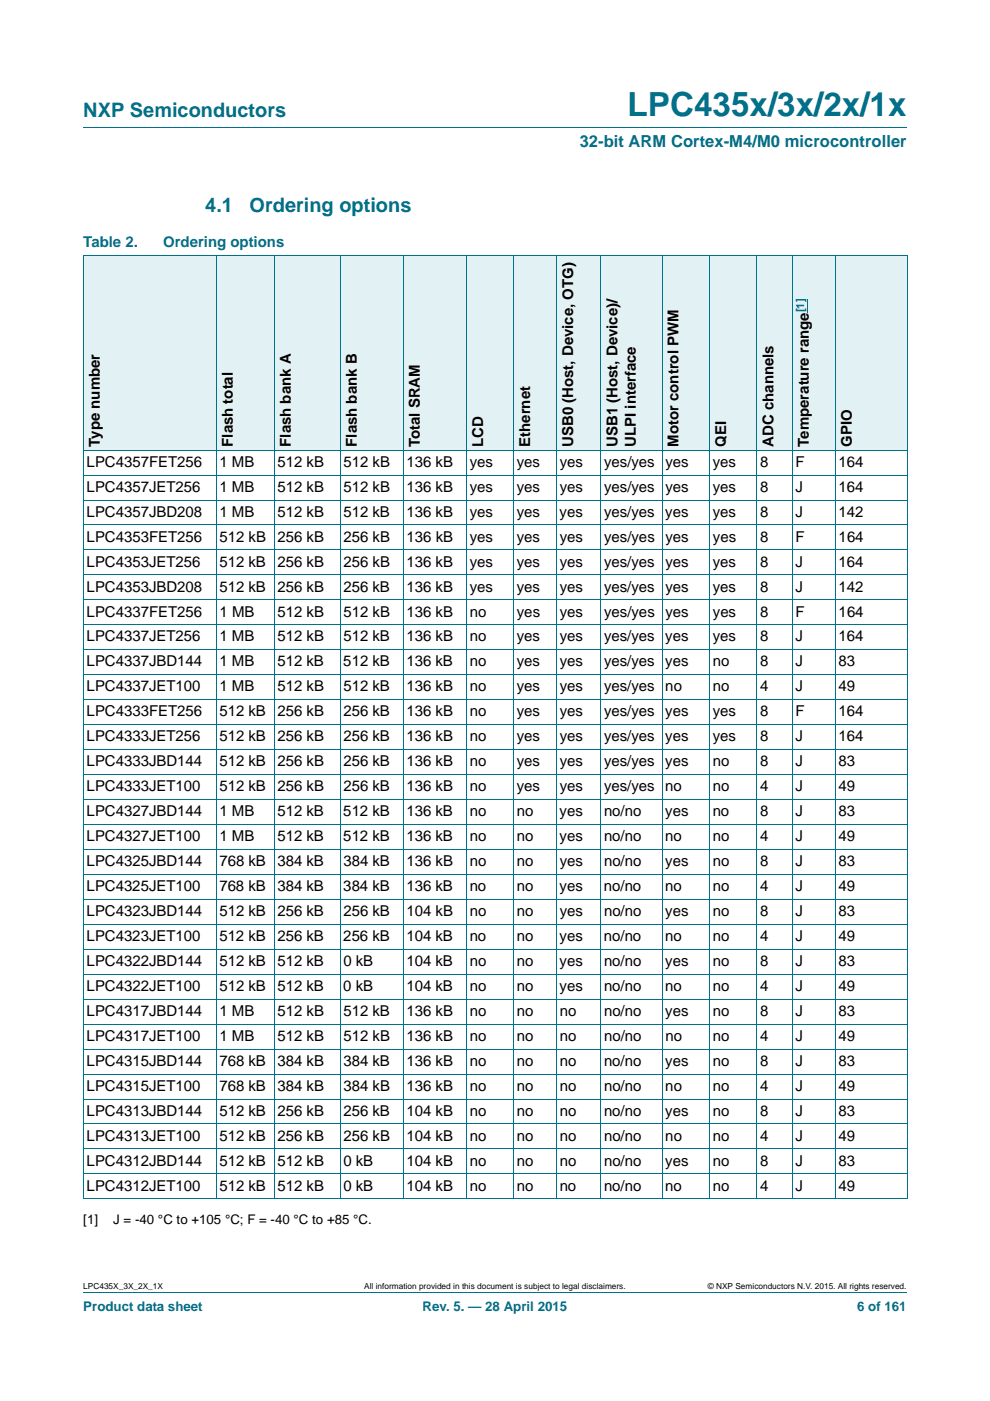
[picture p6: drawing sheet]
<svg xmlns="http://www.w3.org/2000/svg" width="210mm" height="297mm" viewBox="0 0 210 297" stroke-linecap="round" stroke-linejoin="round" font-family="sans-serif">
<defs><g id="words">
<text font-size="7" fill="#00718a" x="133.1" y="24.6">LPC435x/3x/2x/1x</text>
<g font-size="4.2" fill="#00718a">
<text x="17.7" y="24.9">NXP Semiconductors</text>
<text x="43.5" y="45">4.1</text>
<text x="53" y="45">Ordering options</text>
</g>
<text font-size="3.5" fill="#00718a" x="123" y="31.1">32-bit ARM Cortex-M4/M0 microcontroller</text>
<g font-size="3.2" fill="#00718a">
<text x="17.7" y="52.4">Table 2.</text>
<text x="34.6" y="52.4">Ordering options</text>
</g>
<g font-size="3.2">
<text x="21.2" y="94.7" transform="rotate(-90 21.2 94.7)">Type number</text>
<text x="49.4" y="94.7" transform="rotate(-90 49.4 94.7)">Flash total</text>
<text x="61.7" y="94.7" transform="rotate(-90 61.7 94.7)">Flash bank A</text>
<text x="75.6" y="94.7" transform="rotate(-90 75.6 94.7)">Flash bank B</text>
<text x="89" y="94.7" transform="rotate(-90 89 94.7)">Total SRAM</text>
<text x="102.5" y="94.7" transform="rotate(-90 102.5 94.7)">LCD</text>
<text x="112.5" y="94.7" transform="rotate(-90 112.5 94.7)">Ethernet</text>
<text x="121.6" y="94.7" transform="rotate(-90 121.6 94.7)">USB0 (Host, Device, OTG)</text>
<text x="131" y="94.7" transform="rotate(-90 131 94.7)">USB1 (Host, Device)/</text>
<text x="134.8" y="94.7" transform="rotate(-90 134.8 94.7)">ULPI interface</text>
<text x="143.9" y="94.7" transform="rotate(-90 143.9 94.7)">Motor control PWM</text>
<text x="154" y="94.7" transform="rotate(-90 154 94.7)">QEI</text>
<text x="164.1" y="94.7" transform="rotate(-90 164.1 94.7)">ADC channels</text>
<text x="171.5" y="94.7" transform="rotate(-90 171.5 94.7)">Temperature range</text>
<text x="180.7" y="94.7" transform="rotate(-90 180.7 94.7)">GPIO</text>
<text x="18.4" y="99">LPC4357FET256</text>
<text x="46.6" y="99">1 MB</text>
<text x="58.9" y="99">512 kB</text>
<text x="72.8" y="99">512 kB</text>
<text x="86.2" y="99">136 kB</text>
<text x="99.7" y="99">yes</text>
<text x="109.6" y="99">yes</text>
<text x="118.7" y="99">yes</text>
<text x="128.1" y="99">yes/yes</text>
<text x="141.1" y="99">yes</text>
<text x="151.2" y="99">yes</text>
<text x="161.3" y="99">8</text>
<text x="168.7" y="99">F</text>
<text x="177.9" y="99">164</text>
<text x="18.4" y="104.2">LPC4357JET256</text>
<text x="46.5" y="104.2">1 MB</text>
<text x="58.8" y="104.2">512 kB</text>
<text x="72.8" y="104.2">512 kB</text>
<text x="86.2" y="104.2">136 kB</text>
<text x="99.6" y="104.2">yes</text>
<text x="109.6" y="104.2">yes</text>
<text x="118.7" y="104.2">yes</text>
<text x="128.1" y="104.2">yes/yes</text>
<text x="141.1" y="104.2">yes</text>
<text x="151.2" y="104.2">yes</text>
<text x="161.3" y="104.2">8</text>
<text x="168.7" y="104.2">J</text>
<text x="177.9" y="104.2">164</text>
<text x="18.4" y="109.5">LPC4357JBD208</text>
<text x="46.5" y="109.5">1 MB</text>
<text x="58.8" y="109.5">512 kB</text>
<text x="72.8" y="109.5">512 kB</text>
<text x="86.2" y="109.5">136 kB</text>
<text x="99.6" y="109.5">yes</text>
<text x="109.6" y="109.5">yes</text>
<text x="118.7" y="109.5">yes</text>
<text x="128.1" y="109.5">yes/yes</text>
<text x="141.1" y="109.5">yes</text>
<text x="151.2" y="109.5">yes</text>
<text x="161.2" y="109.5">8</text>
<text x="168.7" y="109.5">J</text>
<text x="177.9" y="109.5">142</text>
<text x="18.4" y="114.8">LPC4353FET256</text>
<text x="46.6" y="114.8">512 kB</text>
<text x="58.9" y="114.8">256 kB</text>
<text x="72.8" y="114.8">256 kB</text>
<text x="86.2" y="114.8">136 kB</text>
<text x="99.7" y="114.8">yes</text>
<text x="109.6" y="114.8">yes</text>
<text x="118.7" y="114.8">yes</text>
<text x="128.1" y="114.8">yes/yes</text>
<text x="141.1" y="114.8">yes</text>
<text x="151.2" y="114.8">yes</text>
<text x="161.3" y="114.8">8</text>
<text x="168.7" y="114.8">F</text>
<text x="177.9" y="114.8">164</text>
<text x="18.4" y="120.1">LPC4353JET256</text>
<text x="18.4" y="125.4">LPC4353JBD208</text>
<text x="46.5" y="125.4">512 kB</text>
<text x="46.5" y="120.1">512 kB</text>
<text x="58.8" y="125.4">256 kB</text>
<text x="58.8" y="120.1">256 kB</text>
<text x="72.8" y="125.4">256 kB</text>
<text x="72.8" y="120.1">256 kB</text>
<text x="86.2" y="125.4">136 kB</text>
<text x="86.2" y="120.1">136 kB</text>
<text x="99.6" y="125.4">yes</text>
<text x="99.6" y="120.1">yes</text>
<text x="109.6" y="125.4">yes</text>
<text x="109.6" y="120.1">yes</text>
<text x="118.7" y="125.4">yes</text>
<text x="118.7" y="120.1">yes</text>
<text x="128.1" y="125.4">yes/yes</text>
<text x="128.1" y="120.1">yes/yes</text>
<text x="141.1" y="125.4">yes</text>
<text x="141.1" y="120.1">yes</text>
<text x="151.2" y="125.4">yes</text>
<text x="151.2" y="120.1">yes</text>
<text x="161.2" y="125.4">8</text>
<text x="161.2" y="120.1">8</text>
<text x="168.7" y="125.4">J</text>
<text x="168.7" y="120.1">J</text>
<text x="177.9" y="125.4">142</text>
<text x="177.9" y="120.1">164</text>
<text x="18.4" y="130.7">LPC4337FET256</text>
<text x="46.6" y="130.7">1 MB</text>
<text x="58.9" y="130.7">512 kB</text>
<text x="72.8" y="130.7">512 kB</text>
<text x="86.2" y="130.7">136 kB</text>
<text x="99.7" y="130.7">no</text>
<text x="109.6" y="130.7">yes</text>
<text x="118.7" y="130.7">yes</text>
<text x="128.1" y="130.7">yes/yes</text>
<text x="141.1" y="130.7">yes</text>
<text x="151.2" y="130.7">yes</text>
<text x="161.3" y="130.7">8</text>
<text x="168.7" y="130.7">F</text>
<text x="177.9" y="130.7">164</text>
<text x="18.4" y="136">LPC4337JET256</text>
<text x="46.5" y="136">1 MB</text>
<text x="58.8" y="136">512 kB</text>
<text x="72.8" y="136">512 kB</text>
<text x="86.2" y="136">136 kB</text>
<text x="99.6" y="136">no</text>
<text x="109.6" y="136">yes</text>
<text x="118.7" y="136">yes</text>
<text x="128.1" y="136">yes/yes</text>
<text x="141.1" y="136">yes</text>
<text x="151.2" y="136">yes</text>
<text x="161.2" y="136">8</text>
<text x="168.7" y="136">J</text>
<text x="177.9" y="136">164</text>
<text x="18.4" y="141.3">LPC4337JBD144</text>
<text x="46.5" y="141.3">1 MB</text>
<text x="58.8" y="141.3">512 kB</text>
<text x="72.8" y="141.3">512 kB</text>
<text x="86.2" y="141.3">136 kB</text>
<text x="99.6" y="141.3">no</text>
<text x="109.6" y="141.3">yes</text>
<text x="118.7" y="141.3">yes</text>
<text x="128.1" y="141.3">yes/yes</text>
<text x="141.1" y="141.3">yes</text>
<text x="151.2" y="141.3">no</text>
<text x="161.2" y="141.3">8</text>
<text x="168.7" y="141.3">J</text>
<text x="177.8" y="141.3">83</text>
<text x="18.4" y="146.6">LPC4337JET100</text>
<text x="46.5" y="146.6">1 MB</text>
<text x="58.8" y="146.6">512 kB</text>
<text x="72.8" y="146.6">512 kB</text>
<text x="86.2" y="146.6">136 kB</text>
<text x="99.6" y="146.6">no</text>
<text x="109.6" y="146.6">yes</text>
<text x="118.7" y="146.6">yes</text>
<text x="128.1" y="146.6">yes/yes</text>
<text x="141.1" y="146.6">no</text>
<text x="151.2" y="146.6">no</text>
<text x="161.2" y="146.6">4</text>
<text x="168.7" y="146.6">J</text>
<text x="177.9" y="146.6">49</text>
<text x="18.4" y="151.9">LPC4333FET256</text>
<text x="46.6" y="151.9">512 kB</text>
<text x="58.8" y="151.9">256 kB</text>
<text x="72.8" y="151.9">256 kB</text>
<text x="86.2" y="151.9">136 kB</text>
<text x="99.6" y="151.9">no</text>
<text x="109.6" y="151.9">yes</text>
<text x="118.7" y="151.9">yes</text>
<text x="128.1" y="151.9">yes/yes</text>
<text x="141.1" y="151.9">yes</text>
<text x="151.2" y="151.9">yes</text>
<text x="161.2" y="151.9">8</text>
<text x="168.7" y="151.9">F</text>
<text x="177.8" y="151.9">164</text>
<text x="18.4" y="157.2">LPC4333JET256</text>
<text x="46.5" y="157.2">512 kB</text>
<text x="58.8" y="157.2">256 kB</text>
<text x="72.8" y="157.2">256 kB</text>
<text x="86.2" y="157.2">136 kB</text>
<text x="99.6" y="157.2">no</text>
<text x="109.6" y="157.2">yes</text>
<text x="118.7" y="157.2">yes</text>
<text x="128.1" y="157.2">yes/yes</text>
<text x="141.1" y="157.2">yes</text>
<text x="151.2" y="157.2">yes</text>
<text x="161.2" y="157.2">8</text>
<text x="168.7" y="157.2">J</text>
<text x="177.8" y="157.2">164</text>
<text x="18.4" y="162.5">LPC4333JBD144</text>
<text x="18.4" y="167.8">LPC4333JET100</text>
<text x="46.5" y="162.5">512 kB</text>
<text x="46.5" y="167.8">512 kB</text>
<text x="58.8" y="162.5">256 kB</text>
<text x="58.8" y="167.8">256 kB</text>
<text x="72.8" y="162.5">256 kB</text>
<text x="72.8" y="167.8">256 kB</text>
<text x="86.2" y="162.5">136 kB</text>
<text x="86.2" y="167.8">136 kB</text>
<text x="99.6" y="162.5">no</text>
<text x="99.6" y="167.8">no</text>
<text x="109.6" y="162.5">yes</text>
<text x="109.6" y="167.8">yes</text>
<text x="118.7" y="162.5">yes</text>
<text x="118.7" y="167.8">yes</text>
<text x="128.1" y="162.5">yes/yes</text>
<text x="128.1" y="167.8">yes/yes</text>
<text x="141.1" y="162.5">yes</text>
<text x="141.1" y="167.8">no</text>
<text x="151.2" y="162.5">no</text>
<text x="151.2" y="167.8">no</text>
<text x="161.2" y="162.5">8</text>
<text x="161.2" y="167.8">4</text>
<text x="168.7" y="162.5">J</text>
<text x="168.7" y="167.8">J</text>
<text x="177.9" y="162.5">83</text>
<text x="177.9" y="167.8">49</text>
<text x="18.4" y="173.1">LPC4327JBD144</text>
<text x="46.5" y="173.1">1 MB</text>
<text x="58.8" y="173.1">512 kB</text>
<text x="72.8" y="173.1">512 kB</text>
<text x="86.2" y="173.1">136 kB</text>
<text x="99.6" y="173.1">no</text>
<text x="109.6" y="173.1">no</text>
<text x="118.7" y="173.1">yes</text>
<text x="128.1" y="173.1">no/no</text>
<text x="141.1" y="173.1">yes</text>
<text x="151.2" y="173.1">no</text>
<text x="161.2" y="173.1">8</text>
<text x="168.7" y="173.1">J</text>
<text x="177.8" y="173.1">83</text>
<text x="18.4" y="178.3">LPC4327JET100</text>
<text x="46.5" y="178.3">1 MB</text>
<text x="58.8" y="178.3">512 kB</text>
<text x="72.8" y="178.3">512 kB</text>
<text x="86.2" y="178.3">136 kB</text>
<text x="99.6" y="178.3">no</text>
<text x="109.6" y="178.3">no</text>
<text x="118.7" y="178.3">yes</text>
<text x="128.1" y="178.3">no/no</text>
<text x="141.1" y="178.3">no</text>
<text x="151.2" y="178.3">no</text>
<text x="161.2" y="178.3">4</text>
<text x="168.7" y="178.3">J</text>
<text x="177.8" y="178.3">49</text>
<text x="18.4" y="183.6">LPC4325JBD144</text>
<text x="46.5" y="183.6">768 kB</text>
<text x="58.8" y="183.6">384 kB</text>
<text x="72.8" y="183.6">384 kB</text>
<text x="86.2" y="183.6">136 kB</text>
<text x="99.6" y="183.6">no</text>
<text x="109.6" y="183.6">no</text>
<text x="118.7" y="183.6">yes</text>
<text x="128.1" y="183.6">no/no</text>
<text x="141.1" y="183.6">yes</text>
<text x="151.2" y="183.6">no</text>
<text x="161.2" y="183.6">8</text>
<text x="168.7" y="183.6">J</text>
<text x="177.8" y="183.6">83</text>
<text x="18.4" y="188.9">LPC4325JET100</text>
<text x="46.5" y="188.9">768 kB</text>
<text x="58.8" y="188.9">384 kB</text>
<text x="72.8" y="188.9">384 kB</text>
<text x="86.2" y="188.9">136 kB</text>
<text x="99.6" y="188.9">no</text>
<text x="109.6" y="188.9">no</text>
<text x="118.7" y="188.9">yes</text>
<text x="128.1" y="188.9">no/no</text>
<text x="141.1" y="188.9">no</text>
<text x="151.2" y="188.9">no</text>
<text x="161.2" y="188.9">4</text>
<text x="168.7" y="188.9">J</text>
<text x="177.8" y="188.9">49</text>
<text x="18.4" y="194.2">LPC4323JBD144</text>
<text x="46.5" y="194.2">512 kB</text>
<text x="58.8" y="194.2">256 kB</text>
<text x="72.8" y="194.2">256 kB</text>
<text x="86.2" y="194.2">104 kB</text>
<text x="99.6" y="194.2">no</text>
<text x="109.6" y="194.2">no</text>
<text x="118.7" y="194.2">yes</text>
<text x="128.1" y="194.2">no/no</text>
<text x="141.1" y="194.2">yes</text>
<text x="151.2" y="194.2">no</text>
<text x="161.2" y="194.2">8</text>
<text x="168.7" y="194.2">J</text>
<text x="177.8" y="194.2">83</text>
<text x="18.4" y="199.5">LPC4323JET100</text>
<text x="46.5" y="199.5">512 kB</text>
<text x="58.8" y="199.5">256 kB</text>
<text x="72.8" y="199.5">256 kB</text>
<text x="86.2" y="199.5">104 kB</text>
<text x="99.6" y="199.5">no</text>
<text x="109.6" y="199.5">no</text>
<text x="118.7" y="199.5">yes</text>
<text x="128.1" y="199.5">no/no</text>
<text x="141.1" y="199.5">no</text>
<text x="151.2" y="199.5">no</text>
<text x="161.2" y="199.5">4</text>
<text x="168.7" y="199.5">J</text>
<text x="177.8" y="199.5">49</text>
<text x="18.4" y="204.8">LPC4322JBD144</text>
<text x="46.5" y="204.8">512 kB</text>
<text x="58.8" y="204.8">512 kB</text>
<text x="72.8" y="204.8">0 kB</text>
<text x="86.2" y="204.8">104 kB</text>
<text x="99.6" y="204.8">no</text>
<text x="109.6" y="204.8">no</text>
<text x="118.7" y="204.8">yes</text>
<text x="128.1" y="204.8">no/no</text>
<text x="141.1" y="204.8">yes</text>
<text x="151.2" y="204.8">no</text>
<text x="161.2" y="204.8">8</text>
<text x="168.7" y="204.8">J</text>
<text x="177.8" y="204.8">83</text>
<text x="18.4" y="210.1">LPC4322JET100</text>
<text x="18.4" y="215.4">LPC4317JBD144</text>
<text x="46.5" y="210.1">512 kB</text>
<text x="46.5" y="215.4">1 MB</text>
<text x="58.8" y="210.1">512 kB</text>
<text x="58.8" y="215.4">512 kB</text>
<text x="72.8" y="210.1">0 kB</text>
<text x="72.8" y="215.4">512 kB</text>
<text x="86.2" y="210.1">104 kB</text>
<text x="86.2" y="215.4">136 kB</text>
<text x="99.6" y="210.1">no</text>
<text x="99.6" y="215.4">no</text>
<text x="109.6" y="210.1">no</text>
<text x="109.6" y="215.4">no</text>
<text x="118.7" y="210.1">yes</text>
<text x="118.7" y="215.4">no</text>
<text x="128.1" y="210.1">no/no</text>
<text x="128.1" y="215.4">no/no</text>
<text x="141.1" y="210.1">no</text>
<text x="141.1" y="215.4">yes</text>
<text x="151.2" y="210.1">no</text>
<text x="151.2" y="215.4">no</text>
<text x="161.2" y="210.1">4</text>
<text x="161.2" y="215.4">8</text>
<text x="168.7" y="210.1">J</text>
<text x="168.7" y="215.4">J</text>
<text x="177.8" y="210.1">49</text>
<text x="177.8" y="215.4">83</text>
<text x="18.4" y="220.7">LPC4317JET100</text>
<text x="46.5" y="220.7">1 MB</text>
<text x="58.8" y="220.7">512 kB</text>
<text x="72.8" y="220.7">512 kB</text>
<text x="86.2" y="220.7">136 kB</text>
<text x="99.7" y="220.7">no</text>
<text x="109.6" y="220.7">no</text>
<text x="118.7" y="220.7">no</text>
<text x="128.1" y="220.7">no/no</text>
<text x="141.1" y="220.7">no</text>
<text x="151.2" y="220.7">no</text>
<text x="161.2" y="220.7">4</text>
<text x="168.7" y="220.7">J</text>
<text x="177.9" y="220.7">49</text>
<text x="18.4" y="226">LPC4315JBD144</text>
<text x="46.5" y="226">768 kB</text>
<text x="58.8" y="226">384 kB</text>
<text x="72.8" y="226">384 kB</text>
<text x="86.2" y="226">136 kB</text>
<text x="99.6" y="226">no</text>
<text x="109.6" y="226">no</text>
<text x="118.7" y="226">no</text>
<text x="128.1" y="226">no/no</text>
<text x="141.1" y="226">yes</text>
<text x="151.2" y="226">no</text>
<text x="161.2" y="226">8</text>
<text x="168.7" y="226">J</text>
<text x="177.8" y="226">83</text>
<text x="18.4" y="231.3">LPC4315JET100</text>
<text x="46.5" y="231.3">768 kB</text>
<text x="58.8" y="231.3">384 kB</text>
<text x="72.8" y="231.3">384 kB</text>
<text x="86.2" y="231.3">136 kB</text>
<text x="99.6" y="231.3">no</text>
<text x="109.6" y="231.3">no</text>
<text x="118.7" y="231.3">no</text>
<text x="128.1" y="231.3">no/no</text>
<text x="141.1" y="231.3">no</text>
<text x="151.2" y="231.3">no</text>
<text x="161.2" y="231.3">4</text>
<text x="168.7" y="231.3">J</text>
<text x="177.9" y="231.3">49</text>
<text x="18.4" y="236.6">LPC4313JBD144</text>
<text x="46.5" y="236.6">512 kB</text>
<text x="58.8" y="236.6">256 kB</text>
<text x="72.8" y="236.6">256 kB</text>
<text x="86.2" y="236.6">104 kB</text>
<text x="99.6" y="236.6">no</text>
<text x="109.6" y="236.6">no</text>
<text x="118.7" y="236.6">no</text>
<text x="128.1" y="236.6">no/no</text>
<text x="141.1" y="236.6">yes</text>
<text x="151.2" y="236.6">no</text>
<text x="161.2" y="236.6">8</text>
<text x="168.7" y="236.6">J</text>
<text x="177.8" y="236.6">83</text>
<text x="18.4" y="241.9">LPC4313JET100</text>
<text x="46.5" y="241.9">512 kB</text>
<text x="58.8" y="241.9">256 kB</text>
<text x="72.8" y="241.9">256 kB</text>
<text x="86.2" y="241.9">104 kB</text>
<text x="99.6" y="241.9">no</text>
<text x="109.6" y="241.9">no</text>
<text x="118.7" y="241.9">no</text>
<text x="128.1" y="241.9">no/no</text>
<text x="141.1" y="241.9">no</text>
<text x="151.2" y="241.9">no</text>
<text x="161.2" y="241.9">4</text>
<text x="168.7" y="241.9">J</text>
<text x="177.9" y="241.9">49</text>
<text x="18.4" y="247.2">LPC4312JBD144</text>
<text x="46.5" y="247.2">512 kB</text>
<text x="58.8" y="247.2">512 kB</text>
<text x="72.8" y="247.2">0 kB</text>
<text x="86.2" y="247.2">104 kB</text>
<text x="99.6" y="247.2">no</text>
<text x="109.6" y="247.2">no</text>
<text x="118.7" y="247.2">no</text>
<text x="128.1" y="247.2">no/no</text>
<text x="141.1" y="247.2">yes</text>
<text x="151.2" y="247.2">no</text>
<text x="161.2" y="247.2">8</text>
<text x="168.7" y="247.2">J</text>
<text x="177.8" y="247.2">83</text>
<text x="18.4" y="252.4">LPC4312JET100</text>
<text x="46.5" y="252.4">512 kB</text>
<text x="58.8" y="252.4">512 kB</text>
<text x="72.8" y="252.4">0 kB</text>
<text x="86.2" y="252.4">104 kB</text>
<text x="99.6" y="252.4">no</text>
<text x="109.6" y="252.4">no</text>
<text x="118.7" y="252.4">no</text>
<text x="128.1" y="252.4">no/no</text>
<text x="141.1" y="252.4">no</text>
<text x="151.2" y="252.4">no</text>
<text x="161.2" y="252.4">4</text>
<text x="168.7" y="252.4">J</text>
<text x="177.8" y="252.4">49</text>
</g>
<g font-size="2.8">
<text x="17.7" y="259.6">[1]</text>
<text x="24" y="259.6">J = -40 °C to +105 °C; F = -40 °C to +85 °C.</text>
</g>
<g font-size="2.8" fill="#00718a">
<text x="17.7" y="277.9">Product data sheet</text>
<text x="89.6" y="277.9">Rev. 5. — 28 April 2015</text>
<text x="181.8" y="277.9">6 of 161</text>
</g>
<text font-size="2.4" fill="#00f" x="170.6" y="66.2" transform="rotate(-90 170.6 66.2)">[1]</text>
<g font-size="1.8">
<text x="17.7" y="273.3">LPC435X_3X_2X_1X</text>
<text x="77.2" y="273.3">All information provided in this document is subject to legal disclaimers.</text>
<text x="150.1" y="273.3">© NXP Semiconductors N.V. 2015. All rights reserved.</text>
</g>
</g></defs>
<path d="M17.7 27h174.6M17.7 273.9h174.6" fill="none" stroke="#00718a" stroke-width=".21"/>
<g fill="#e2f1f4">
<path d="M17.7 54.1h28.1v41.3h-28.1z"/>
<path d="M45.8 54.1h12.3v41.3h-12.3z"/>
<path d="M58.1 54.1h14v41.3h-14z"/>
<path d="M72.1 54.1h13.4v41.3h-13.4z"/>
<path d="M85.5 54.1h13.4v41.3h-13.4z"/>
<path d="M98.9 54.1h10v41.3h-10z"/>
<path d="M108.9 54.1h9.1v41.3h-9.1z"/>
<path d="M118 54.1h9.4v41.3h-9.4z"/>
<path d="M127.4 54.1h13v41.3h-13z"/>
<path d="M140.4 54.1h10.1v41.3h-10.1z"/>
<path d="M150.5 54.1h10v41.3h-10z"/>
<path d="M160.5 54.1h7.5v41.3h-7.5z"/>
<path d="M168 54.1h9.2v41.3h-9.2z"/>
</g>
<path d="M171.3 63.3v2.9" fill="none" stroke="#00f" stroke-width=".21"/>
<path d="M177.2 54.1h15.3v41.3h-15.3z" fill="#e2f1f4"/>
<g fill="none" stroke="#00718a" stroke-width=".21">
<path d="M17.6 54.2h174.9M17.7 54.2v199.9M45.8 54.1v200.1M58.2 54.1v200.1M72.1 54.1v200.1M85.5 54.1v200.1M98.9 54.1v200.1M108.9 54.1v200.1M118 54.1v200.1M127.4 54.1v200.1M140.4 54.1v200.1M150.5 54.1v200.1"/>
<path d="M160.6 54.1v200.1M168 54.1v200.1M177.2 54.1v200.1M192.5 54.2v199.9M17.6 95.4h174.9M17.6 100.7h174.9M17.6 106h174.9M17.6 111.3h174.9M17.6 116.6h174.9M17.6 121.9h174.9M17.6 127.2h174.9M17.6 132.5h174.9"/>
<path d="M17.6 137.8h174.9M17.6 143.1h174.9M17.6 148.3h174.9M17.6 153.6h174.9M17.6 158.9h174.9M17.6 164.2h174.9M17.6 169.5h174.9M17.6 174.8h174.9M17.6 180.1h174.9M17.6 185.4h174.9M17.6 190.7h174.9M17.6 196h174.9"/>
<path d="M17.6 201.3h174.9M17.6 206.6h174.9M17.6 211.8h174.9M17.6 217.1h174.9M17.6 222.4h174.9M17.6 227.7h174.9M17.6 233h174.9M17.6 238.3h174.9M17.6 243.6h174.9M17.6 248.9h174.9M17.6 254.2h174.9"/>
</g>
<use href="#words"/>
</svg>
